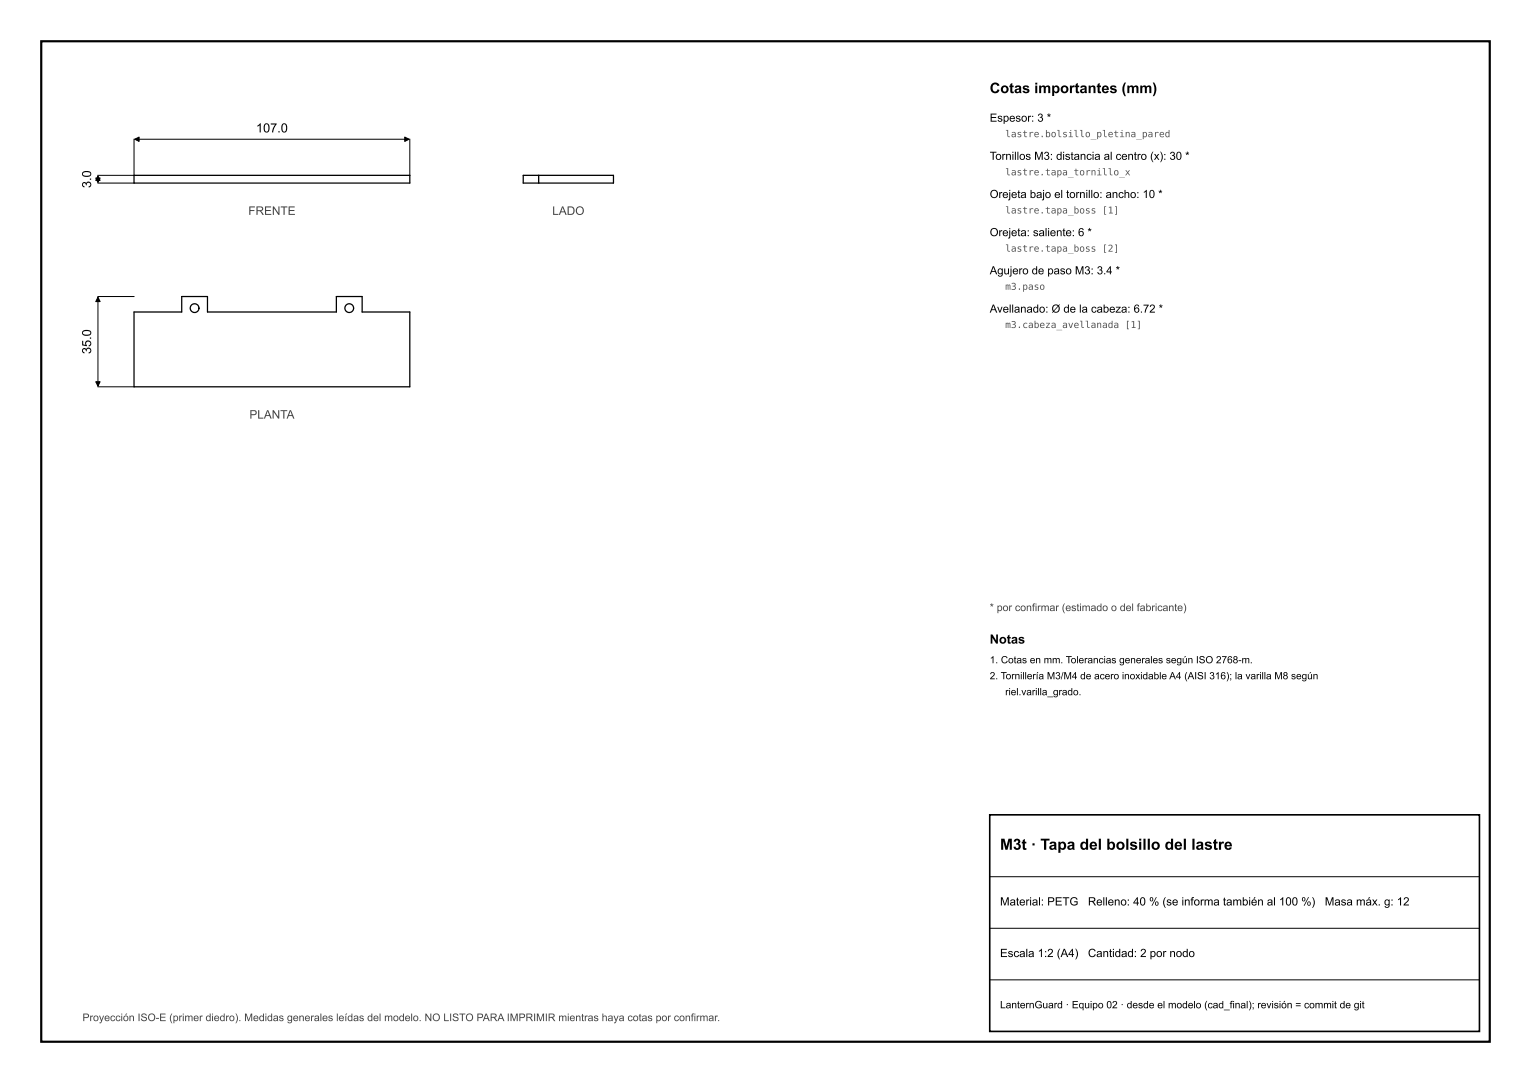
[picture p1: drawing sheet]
<svg xmlns="http://www.w3.org/2000/svg" width="297mm" height="210mm" viewBox="0 0 297 210" stroke-linecap="round" stroke-linejoin="round" font-family="sans-serif">
<defs><g id="words">
<text font-size="3" x="194" y="164.8">M3t · Tapa del bolsillo del lastre</text>
<text font-size="2.8" x="192" y="18.1">Cotas importantes (mm)</text>
<g font-size="2.5">
<text x="49.7" y="25.7">107.0</text>
<text x="17.7" y="36.5" transform="rotate(-90 17.7 36.5)">3.0</text>
<text x="17.7" y="68.7" transform="rotate(-90 17.7 68.7)">35.0</text>
<text x="192" y="124.8">Notas</text>
</g>
<g font-size="2.3" fill="#444">
<text x="48.2" y="41.7">FRENTE</text>
<text x="107.1" y="41.7">LADO</text>
<text x="48.4" y="81.2">PLANTA</text>
</g>
<g font-size="2.2">
<text x="192" y="23.6">Espesor: 3 *</text>
<text x="192" y="31">Tornillos M3: distancia al centro (x): 30 *</text>
<text x="192" y="38.4">Orejeta bajo el tornillo: ancho: 10 *</text>
<text x="192" y="45.8">Orejeta: saliente: 6 *</text>
<text x="192" y="53.2">Agujero de paso M3: 3.4 *</text>
<text x="192" y="60.6">Avellanado: Ø de la cabeza: 6.72 *</text>
<text x="194" y="175.6">Material: PETG</text>
<text x="211" y="175.6">Relleno: 40 % (se informa también al 100 %)</text>
<text x="257" y="175.6">Masa máx. g: 12</text>
<text x="194" y="185.6">Escala 1:2 (A4)</text>
<text x="211.1" y="185.6">Cantidad: 2 por nodo</text>
</g>
<g font-size="2" fill="#444">
<text x="192" y="118.5">* por confirmar (estimado o del fabricante)</text>
<text x="16" y="198">Proyección ISO-E (primer diedro). Medidas generales leídas del modelo. NO LISTO PARA IMPRIMIR mientras haya cotas por confirmar.</text>
</g>
<text font-size="2" x="194" y="195.5">LanternGuard · Equipo 02 · desde el modelo (cad_final); revisión = commit de git</text>
<g font-size="1.9">
<text x="192" y="128.6">1. Cotas en mm. Tolerancias generales según ISO 2768-m.</text>
<text x="192" y="131.7">2. Tornillería M3/M4 de acero inoxidable A4 (AISI 316); la varilla M8 según</text>
<text x="195" y="134.8">riel.varilla_grado.</text>
</g>
<g font-size="1.8" fill="#555">
<text x="195" y="26.6">lastre.bolsillo_pletina_pared</text>
<text x="195" y="34">lastre.tapa_tornillo_x</text>
<text x="195" y="41.4">lastre.tapa_boss [1]</text>
<text x="195" y="48.8">lastre.tapa_boss [2]</text>
<text x="195" y="56.2">m3.paso</text>
<text x="195" y="63.6">m3.cabeza_avellanada [1]</text>
</g>
</g></defs>
<path d="M8 8h281v194h-281z" fill="none" stroke="#000" stroke-width=".42"/>
<path d="M192 158h95v42h-95z" fill="none" stroke="#000" stroke-width=".32"/>
<g fill="none" stroke="#000" stroke-width=".25">
<path d="M26 34h53.5v1.5h-53.5zM104.5 34h14.5v1.5h-14.5M104.5 34v1.5M104.5 34h-3v1.5h3M26 60.5h9.2v-3h5.1v3h25v-3h5v3h9.2v14.5h-53.5z"/>
<circle cx="37.7" cy="59.7" r=".85"/>
<circle cx="67.8" cy="59.7" r=".85"/>
</g>
<path d="M19 34.1v1.3M19 35.5h7M26 27v7h-7M26.1 27h53.3M79.5 27v7M19 57.6v17.3M19 57.5h7M19 75h7M192 170h95M192 180h95M192 190h95" fill="none" stroke="#000" stroke-width=".19"/>
<path d="M19 34.1l.4 .9h-.8zM18.6 34.5h.8l-.4 .9zM26.1 27l.9-.4v.8zM78.5 26.6l.9 .4-.9 .4zM19 57.6l.4 .9h-.8zM18.6 74h.8l-.4 .9z" fill="#000" stroke="#000" stroke-width=".19"/>
<use href="#words"/>
</svg>
